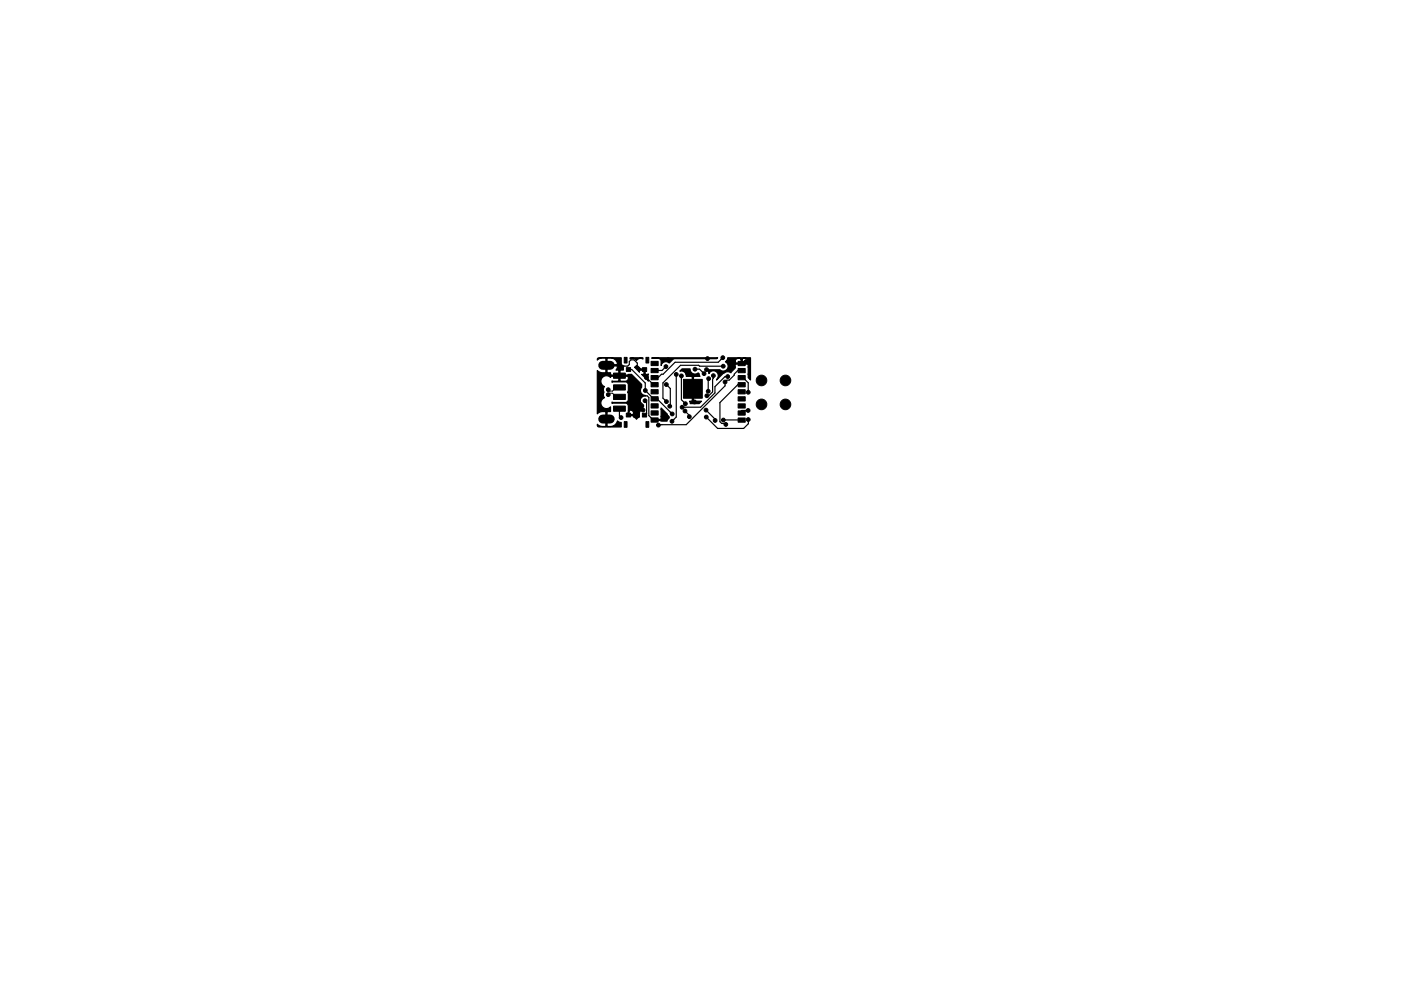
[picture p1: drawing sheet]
<svg xmlns="http://www.w3.org/2000/svg" width="297mm" height="210mm" viewBox="0 0 297 210" stroke-linecap="round" stroke-linejoin="round" font-family="sans-serif">
<g fill="#000" stroke="#000" stroke-width=".21">
<path d="M130.1 79.2h2.5v1.1h-2.5zM132.4 75.8h.5v1.2h-.5zM132.8 78h.9v.8h-.9zM136.2 78h.9v.8h-.9zM136.9 75.8h.6v1.2h-.6zM138 76.7h1.5v.9h-1.5zM138 79.7h1.5v.9h-1.5zM138 78.2h1.5v.9h-1.5zM156.5 79.7h1.5v.9h-1.5zM156.5 78.2h1.5v.9h-1.5zM156.5 76.7h1.5v.9h-1.5zM132.4 89.5h.5v1.2h-.5z"/>
<path d="M130.1 83.7h2.5v1.1h-2.5zM130.1 81.7h2.5v1.1h-2.5zM130.1 86.2h2.5v1.1h-2.5zM132.8 87.7h.9v.8h-.9zM136.2 87.7h.9v.8h-.9zM136.9 89.5h.6v1.2h-.6zM138 82.7h1.5v.9h-1.5zM138 85.7h1.5v.9h-1.5zM138 81.2h1.5v.9h-1.5zM138 87.2h1.5v.9h-1.5zM138 84.2h1.5v.9h-1.5zM138 88.7h1.5v.9h-1.5z"/>
<path d="M144.9 80.5h4v4h-4zM156.5 88.7h1.5v.9h-1.5zM156.5 87.2h1.5v.9h-1.5zM156.5 85.7h1.5v.9h-1.5zM156.5 84.2h1.5v.9h-1.5zM156.5 82.7h1.5v.9h-1.5zM156.5 81.2h1.5v.9h-1.5z"/>
<circle cx="131.6" cy="77.8" r=".4"/>
<circle cx="141.2" cy="77.8" r=".4"/>
<circle cx="141.7" cy="76.3" r=".4"/>
<circle cx="143.4" cy="79.4" r=".4"/>
<circle cx="144.5" cy="79.7" r=".4"/>
<circle cx="145.8" cy="79.3" r=".4"/>
<circle cx="147.3" cy="78.3" r=".4"/>
<circle cx="149.3" cy="79.3" r=".4"/>
<circle cx="149.8" cy="78.4" r=".4"/>
<circle cx="150" cy="76.1" r=".4"/>
<circle cx="151.3" cy="79.7" r=".4"/>
<circle cx="153.3" cy="75.9" r=".4"/>
<circle cx="153.3" cy="77.7" r=".4"/>
<circle cx="154.3" cy="79.9" r=".4"/>
<circle cx="158.2" cy="76.7" r=".4"/>
<circle cx="129" cy="82.7" r=".4"/>
<circle cx="129" cy="83.7" r=".4"/>
<circle cx="131.7" cy="88.6" r=".4"/>
<circle cx="136.3" cy="87" r=".4"/>
<circle cx="136.8" cy="85" r=".4"/>
<circle cx="136.8" cy="82.8" r=".4"/>
<circle cx="137" cy="80.1" r=".4"/>
<circle cx="139.6" cy="90.2" r=".4"/>
<circle cx="141.3" cy="81.6" r=".4"/>
<circle cx="141.3" cy="85.2" r=".4"/>
<circle cx="141.5" cy="88.5" r=".4"/>
<circle cx="142" cy="86.2" r=".4"/>
<circle cx="142.5" cy="89.4" r=".4"/>
<circle cx="142.5" cy="87.8" r=".4"/>
<circle cx="144.6" cy="86.4" r=".4"/>
<circle cx="145.2" cy="87.2" r=".4"/>
<circle cx="145.3" cy="85.6" r=".4"/>
<circle cx="146.2" cy="88.4" r=".4"/>
<circle cx="147.2" cy="85.3" r=".4"/>
<circle cx="149.7" cy="87" r=".4"/>
<circle cx="149.7" cy="88.5" r=".4"/>
<circle cx="149.9" cy="84" r=".4"/>
<circle cx="150.2" cy="83" r=".4"/>
<circle cx="150.2" cy="80.3" r=".4"/>
<circle cx="151.6" cy="89.2" r=".4"/>
<circle cx="153.4" cy="89.1" r=".4"/>
<circle cx="153.7" cy="81" r=".4"/>
<circle cx="153.9" cy="90" r=".4"/>
<circle cx="158.6" cy="87.1" r=".4"/>
<circle cx="158.6" cy="89" r=".4"/>
<circle cx="158.6" cy="83.2" r=".4"/>
<circle cx="161.5" cy="85.8" r="1.12"/>
<circle cx="161.5" cy="80.7" r="1.12"/>
<circle cx="166.5" cy="80.7" r="1.12"/>
<circle cx="166.5" cy="85.8" r="1.12"/>
</g>
<path d="M127.8 77.5h1.6M127.8 88.9h1.6" fill="none" stroke="#000" stroke-width="1.9"/>
<g fill="none" stroke="#000" stroke-width=".25">
<path d="M131.6 77.8l1.5-.1 .3-.4v-.6l.4-.4h.6l.7 .7v.6l.9 .8h.7M133.2 78.4h.7l2.9 2.9v1.5M141.2 77.8l-.8 .8h-1.2M143.4 79.4v9.1l-.9 .9M144.5 79.7v5.1l.8 .8M147.3 78.3h1l1 1M151.2 79.7v.6l-.1 .1v2.8l-.8 .8h-.4M153.2 75.9l-.9 1h-9.2l-2.5 2.5h-.4l-.7 .7h-.3M153.3 77.7l-9-.2-3.7 3.7v3.3l.7 .7M154.3 79.9h-.6l-2.1 2.1v1.4l-3.1 3h-3.9M156.8 78.6h-.3l-1.9 2h-.5l-.4 .4v.9l-8.2 8.2-5.9 .1M158.2 76.7h-1.1l-.3 .4"/>
<path d="M131.3 86.7v1.6l.4 .3M136.5 86.3v-.3l-.8-.8v-.6l.6-.6h.9l.4 .3v3.9l.9 .9h.7M136.8 85l.3 .3v2.5l-.3 .3M136.8 88.1h.1M136.8 82.8h.1M136.8 82.8l1.8 1.8h.9M137 80.1l1.6 1.5h.2M139.3 84.6l3.2 3.2M141.3 81.6l.8 .8v3.7l-.1 .1M145.2 87.2l1 .9v.3M149.7 87l1.9 1.9v.3M149.7 88.5l2.5 2.4h5.5l1-1v-.9"/>
<path d="M150.2 80.3v2.7M156.8 89.1h-3.4M156.8 81.6h-.3l-3.9 3.8v4.1l.4 .3h.7l.2 .2M156.8 80.1h.2M157.2 80.1h.4l1 1.1v2M158.6 87.1h-1.3l-.5 .5"/>
</g>
<path d="M129 83.7l.3-.3h.6l.7 .8h.7M131.3 82.2h-.7l-.7 .8h-.6l-.3-.3" fill="none" stroke="#000" stroke-width=".21"/>
<path d="M126.7 76l5-.1v1.1a.63 .63 0 0 0 .6 .6l-.1 .9h-.6l-.1 .2v.9h1.6l.1-.2h.7l2.1 2.2v.6a1.12 1.12 0 0 0-.1 1.1 1.12 1.12 0 0 0 1 .7 1.04 1.04 0 0 0-1.1 .7 1.04 1.04 0 0 0 .5 1.3v1a.66 .66 0 0 0-.7 .7v.8l-.7 .5-.6-.5-.1-.3h-1.1l.1-1h.2v.7h.8a.61 .61 0 0 0-.2-.8 .61 .61 0 0 0-.8 .1v-1a.64 .64 0 0 0-.6-.7l-2.8 .1-.1-.3 2.9 .1a.64 .64 0 0 0 .6-.6v-1.1a.64 .64 0 0 1 0-.9v-1.1a.64 .64 0 0 0-.6-.7l-2.9 .1 .1-.3 1.2 .1 .2-.2v-.9h.3v.9l.1 .2h1a.64 .64 0 0 0 .6-.4 .64 .64 0 0 0-.1-.7h-3.5l-.2 .3a1.19 1.19 0 0 0-1.8 .1 1.19 1.19 0 0 0 .6 1.8 1.13 1.13 0 0 0-.2 1.2l-.1 .6 .3 .6a1.19 1.19 0 0 0-.6 1.8 1.19 1.19 0 0 0 1.8 .1v1h-.7v3.2a1.75 1.75 0 0 0 2.2-1.2l.8 .3v1h-4.7l-.3-.2-.1-.4 .2 .2a2.06 2.06 0 0 0 1.7 .3v-3.2a1.96 1.96 0 0 0-1.9 .5v-9.2l.2 .2a2.06 2.06 0 0 0 1.7 .3v-1.5h.2v1.5h.7l.2 .5h1.6v-.9l-.2-.2h-.4a.66 .66 0 0 0 .2-.9h-2.4l.1-1.7h.2v1.5h2.1a1.14 1.14 0 0 0-1-1.4l-1.3-.1a1.96 1.96 0 0 0-1.9 .5zM134.5 77.9l.4-.4 .7 .5 .1 .3h1.1v1l.1 .1h.6v1.5l-1.5-1.5h.4l.1-.1v-.8h-.8l-.1 .5zM133.6 75.9h2.7v.3a.98 .98 0 0 0-1.4 .3 .98 .98 0 0 0-1.3-.3zM144.1 78.7l.5-.4h1.7a1.04 1.04 0 0 0 .6 1 1.04 1.04 0 0 0 1.1-.2l.4 .8h-1.2l-.2 .1v5l.2 .1h1.5l-.5 .5h-1.9l-.1-.5h.4l.2-.1v-5l-.2-.1h-1.1a1.07 1.07 0 0 0-1.4-1.2zM138.2 75.9h14l-.2 .2h-9l-1.1 .9a1.03 1.03 0 0 0-1.7 .5v-.8a.64 .64 0 0 0-.7-.7h-1.3zM138.6 81.5h.3v.2l-.2 .1zM140.2 86.6l1.3 1.3 .3 .7-.4 .7h-1.2l-.5-.1-1 .1v-.3h1.3l.2-.2zM149.9 78.5h2.7a1.04 1.04 0 0 0 1.6-.2 1.04 1.04 0 0 0-.4-1.5l2.1-.1 .1 .3h1.1v-.8h.3v.8h1.1a.59 .59 0 0 0 .1-.6 .59 .59 0 0 0-.6-.4h-.5l-.1 .2-.9-.2a.64 .64 0 0 0-.6 .7h-2l.4-.8h4.8v4.7l-.5-.5v-2.7l-.1-.1h-2.5l-.1 .1v.7l-.9 1a1.36 1.36 0 0 0-1.8 .3l-1.3 1.2a1.08 1.08 0 0 0 .1-1.6 1.08 1.08 0 0 0-1.7 .3l-.1-.5z" fill="#000" stroke="#000" stroke-width=".25"/>
</svg>
